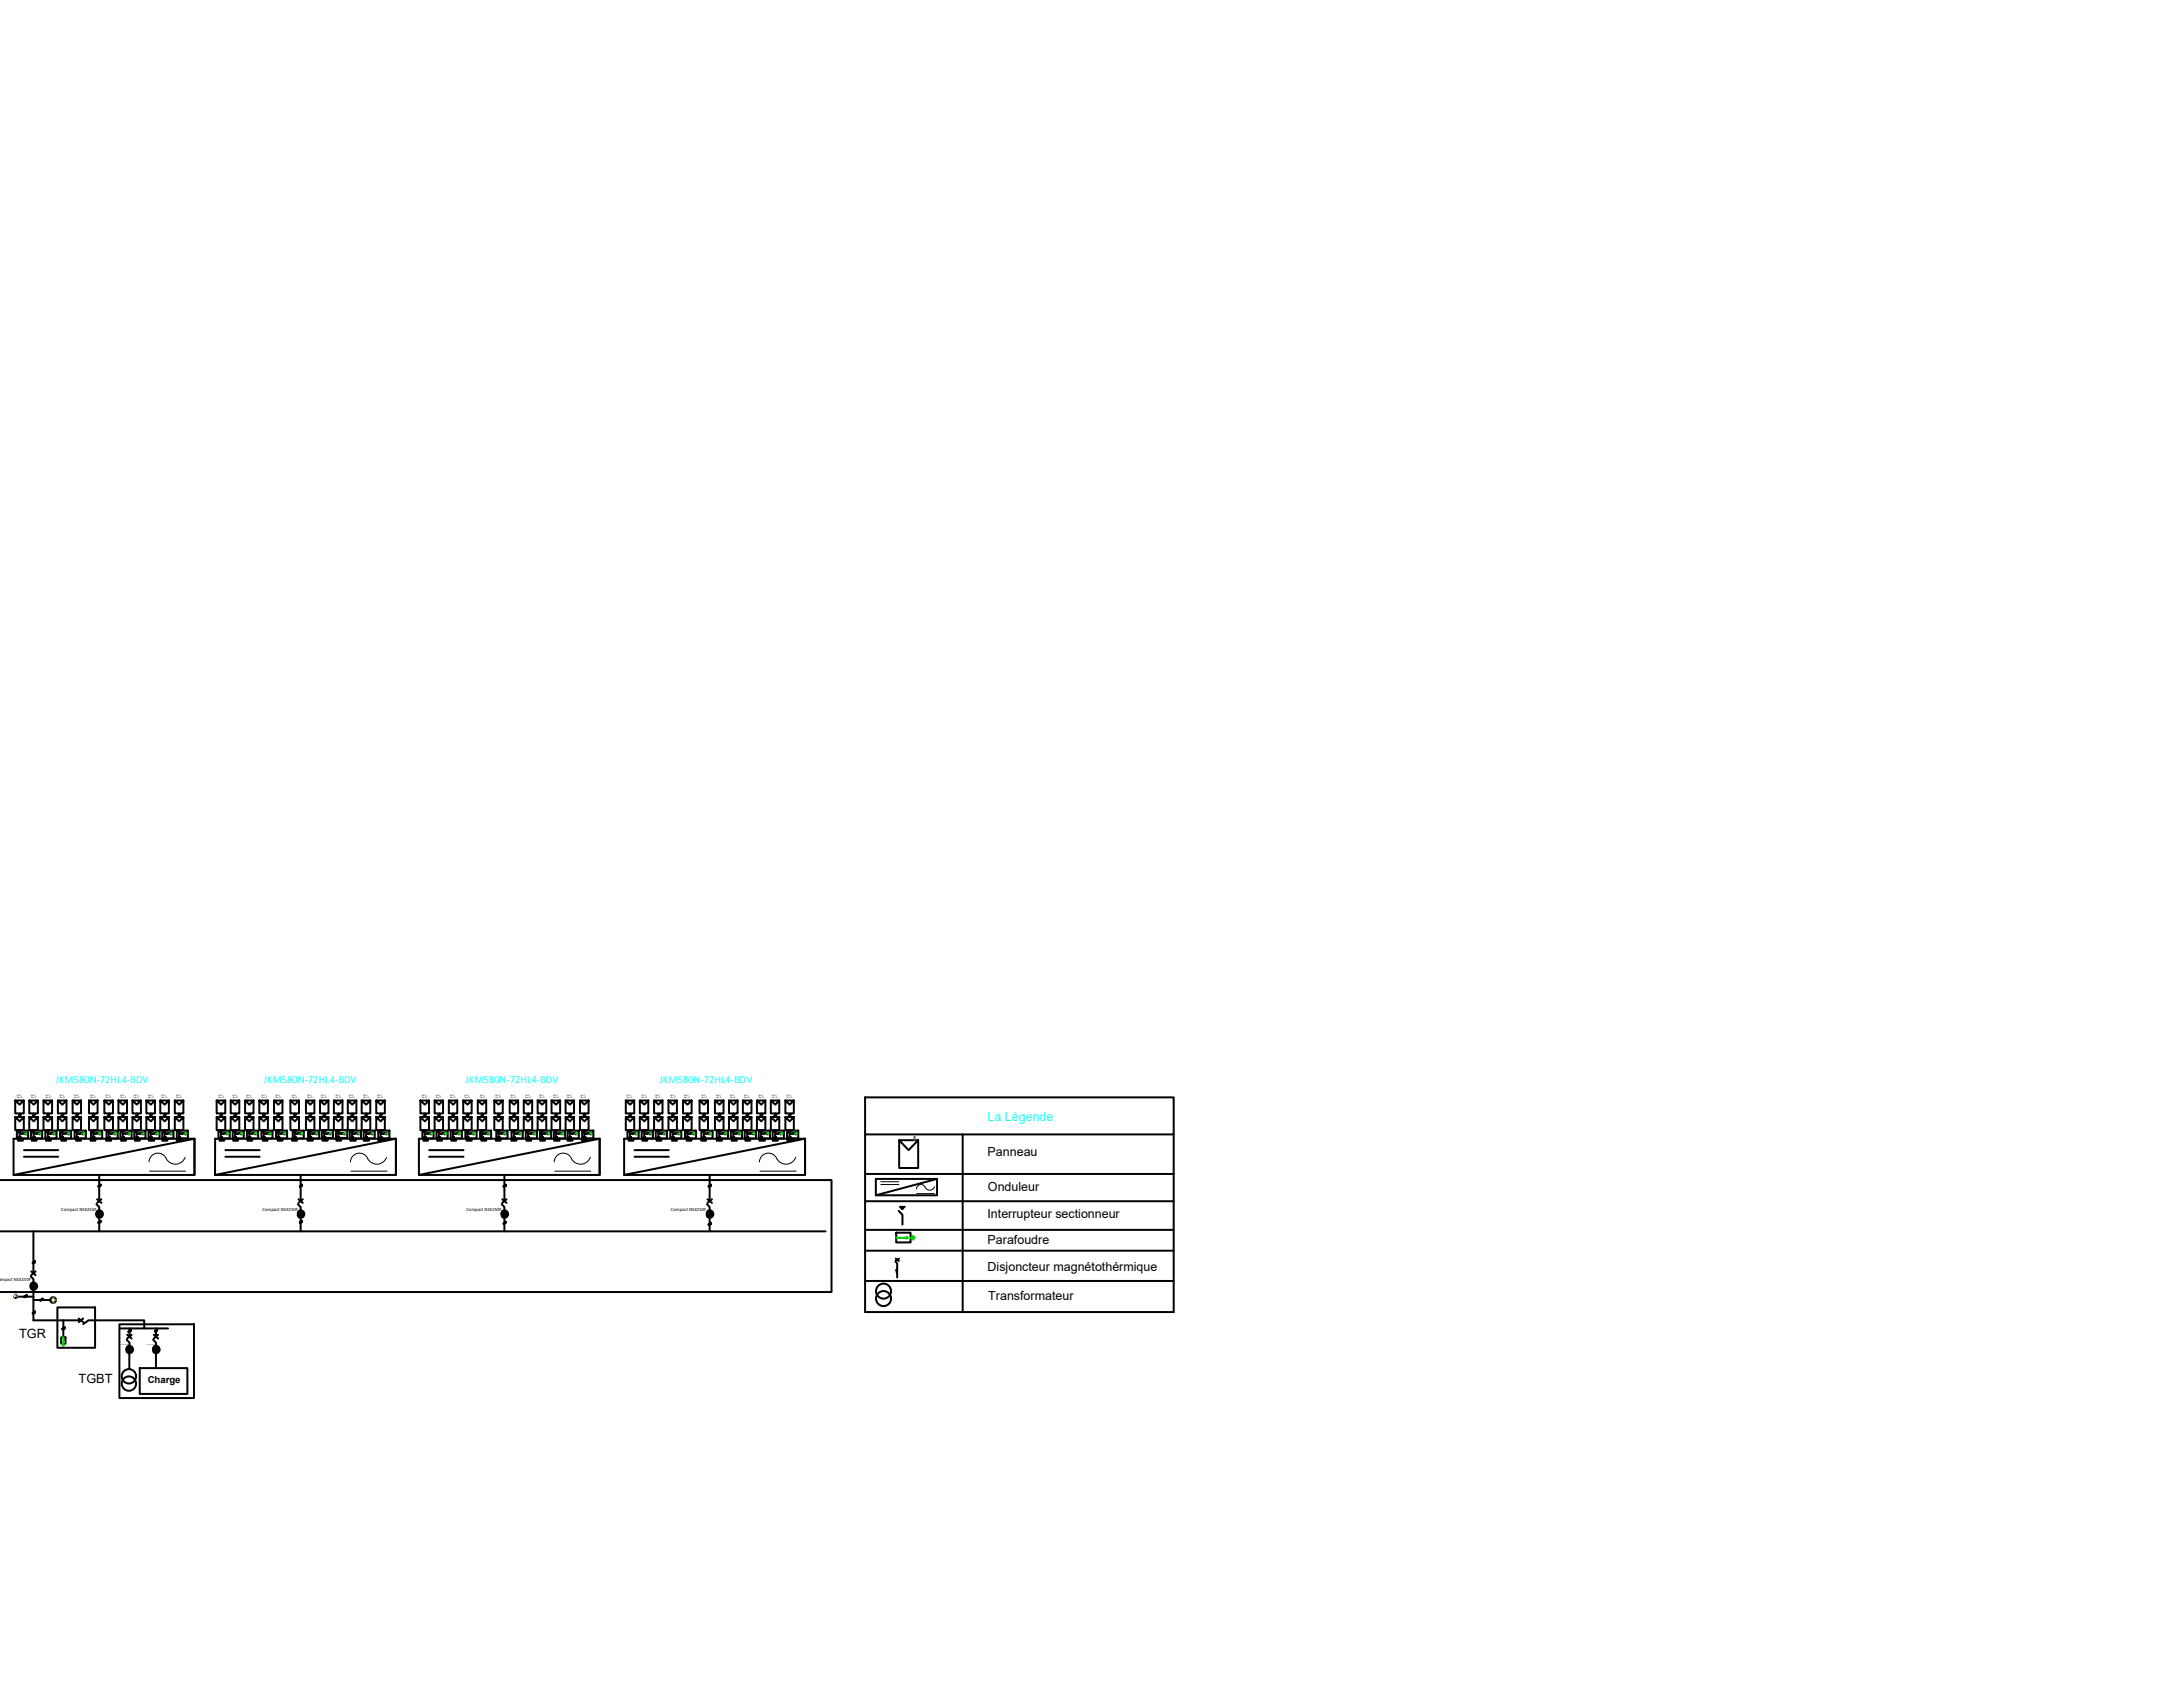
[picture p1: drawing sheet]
<svg xmlns="http://www.w3.org/2000/svg" width="279mm" height="216mm" viewBox="0 0 279 216" stroke-linecap="round" stroke-linejoin="round" font-family="sans-serif">
<defs><g id="words">
<text font-size="1.6" fill="#0ff" x="126.4" y="143.5">La Légende</text>
<g font-size="1.6">
<text x="126.4" y="147.9">Panneau</text>
<text x="126.4" y="155.9">Interrupteur sectionneur</text>
<text x="126.4" y="152.4">Onduleur</text>
<text x="126.4" y="159.2">Parafoudre</text>
<text x="126.4" y="162.6">Disjoncteur magnétothérmique</text>
<text x="126.5" y="166.3">Transformateur</text>
<text x="2.5" y="171.3">TGR</text>
<text x="10.1" y="177">TGBT</text>
</g>
<g font-size="1.4" fill="#0ff">
<text x="7.1" y="138.6">JKM580N-72HL4-BDV</text>
<text x="33.8" y="138.6">JKM580N-72HL4-BDV</text>
<text x="59.6" y="138.6">JKM580N-72HL4-BDV</text>
<text x="84.4" y="138.6">JKM580N-72HL4-BDV</text>
</g>
<text font-size="1.2" x="18.9" y="177" transform="rotate(1 18.9 177)">Charge</text>
<g font-size=".6">
<text x="7.8" y="155">Compact NSX250F</text>
<text x="33.6" y="155">Compact NSX250F</text>
<text x="59.7" y="155">Compact NSX250F</text>
<text x="85.9" y="155">Compact NSX250F</text>
<text x="-.6" y="164">Compact NSX250F</text>
</g>
<g font-size=".3">
<text x="2.2" y="140.3">Nc 2</text>
<text x="2.2" y="140.5">Ns 13</text>
<text x="4" y="140.3">Nc 2</text>
<text x="4" y="140.5">Ns 13</text>
<text x="5.9" y="140.3">Nc 2</text>
<text x="5.9" y="140.5">Ns 13</text>
<text x="7.6" y="140.3">Nc 2</text>
<text x="7.6" y="140.5">Ns 13</text>
<text x="9.5" y="140.3">Nc 2</text>
<text x="9.5" y="140.5">Ns 13</text>
<text x="11.6" y="140.3">Nc 2</text>
<text x="11.6" y="140.5">Ns 13</text>
<text x="13.5" y="140.3">Nc 2</text>
<text x="13.5" y="140.5">Ns 13</text>
<text x="15.4" y="140.3">Nc 2</text>
<text x="15.4" y="140.5">Ns 13</text>
<text x="17.2" y="140.3">Nc 2</text>
<text x="17.2" y="140.5">Ns 13</text>
<text x="19" y="140.3">Nc 2</text>
<text x="19" y="140.5">Ns 13</text>
<text x="20.7" y="140.3">Nc 2</text>
<text x="20.7" y="140.5">Ns 13</text>
<text x="22.6" y="140.3">Nc 2</text>
<text x="22.6" y="140.5">Ns 13</text>
<text x="28" y="140.3">Nc 2</text>
<text x="28" y="140.5">Ns 13</text>
<text x="29.8" y="140.3">Nc 2</text>
<text x="29.8" y="140.5">Ns 13</text>
<text x="31.6" y="140.3">Nc 2</text>
<text x="31.6" y="140.5">Ns 13</text>
<text x="33.5" y="140.3">Nc 2</text>
<text x="33.5" y="140.5">Ns 13</text>
<text x="35.3" y="140.3">Nc 2</text>
<text x="35.3" y="140.5">Ns 13</text>
<text x="37.4" y="140.3">Nc 2</text>
<text x="37.4" y="140.5">Ns 13</text>
<text x="39.3" y="140.3">Nc 2</text>
<text x="39.3" y="140.5">Ns 13</text>
<text x="41.1" y="140.3">Nc 2</text>
<text x="41.1" y="140.5">Ns 13</text>
<text x="43" y="140.3">Nc 2</text>
<text x="43" y="140.5">Ns 13</text>
<text x="44.7" y="140.3">Nc 2</text>
<text x="44.7" y="140.5">Ns 13</text>
<text x="46.5" y="140.3">Nc 2</text>
<text x="46.5" y="140.5">Ns 13</text>
<text x="48.3" y="140.3">Nc 2</text>
<text x="48.3" y="140.5">Ns 13</text>
<text x="54" y="140.3">Nc 2</text>
<text x="54" y="140.5">Ns 13</text>
<text x="55.8" y="140.3">Nc 2</text>
<text x="55.8" y="140.5">Ns 13</text>
<text x="57.6" y="140.3">Nc 2</text>
<text x="57.6" y="140.5">Ns 13</text>
<text x="59.5" y="140.3">Nc 2</text>
<text x="59.5" y="140.5">Ns 13</text>
<text x="61.4" y="140.3">Nc 2</text>
<text x="61.4" y="140.5">Ns 13</text>
<text x="63.4" y="140.3">Nc 2</text>
<text x="63.4" y="140.5">Ns 13</text>
<text x="65.4" y="140.3">Nc 2</text>
<text x="65.4" y="140.5">Ns 13</text>
<text x="67.3" y="140.3">Nc 2</text>
<text x="67.3" y="140.5">Ns 13</text>
<text x="69" y="140.3">Nc 2</text>
<text x="69" y="140.5">Ns 13</text>
<text x="70.8" y="140.3">Nc 2</text>
<text x="70.8" y="140.5">Ns 13</text>
<text x="72.6" y="140.3">Nc 2</text>
<text x="72.6" y="140.5">Ns 13</text>
<text x="74.3" y="140.3">Nc 2</text>
<text x="74.3" y="140.5">Ns 13</text>
<text x="80.2" y="140.3">Nc 2</text>
<text x="80.2" y="140.5">Ns 13</text>
<text x="82.1" y="140.3">Nc 2</text>
<text x="82.1" y="140.5">Ns 13</text>
<text x="83.9" y="140.3">Nc 2</text>
<text x="83.9" y="140.5">Ns 13</text>
<text x="85.8" y="140.3">Nc 2</text>
<text x="85.8" y="140.5">Ns 13</text>
<text x="87.6" y="140.3">Nc 2</text>
<text x="87.6" y="140.5">Ns 13</text>
<text x="89.8" y="140.3">Nc 2</text>
<text x="89.8" y="140.5">Ns 13</text>
<text x="91.7" y="140.3">Nc 2</text>
<text x="91.7" y="140.5">Ns 13</text>
<text x="93.5" y="140.3">Nc 2</text>
<text x="93.5" y="140.5">Ns 13</text>
<text x="95.2" y="140.3">Nc 2</text>
<text x="95.2" y="140.5">Ns 13</text>
<text x="97.1" y="140.3">Nc 2</text>
<text x="97.1" y="140.5">Ns 13</text>
<text x="98.8" y="140.3">Nc 2</text>
<text x="98.8" y="140.5">Ns 13</text>
<text x="100.7" y="140.3">Nc 2</text>
<text x="100.7" y="140.5">Ns 13</text>
</g>
</g></defs>
<!-- layer: 0 -->
<g fill="none" stroke="#000" stroke-width=".25">
<path d="M0 151h106.4v14.4h-106.4M0 157.6h105.7M1.7 145.7h23.2v4.7h-23.2zM1.7 150.4l23.2-4.7v4.7M1.9 140.8v1.7h1.1v-1.7h-1.1l.6 .6 .5-.6M1.9 143v1.6h1.1v-1.6h-1.1l.6 .5 .5-.5M2.2 144.7h1.4v1h-1.4zM2.3 145.7h.6v.3h-.6zM2.4 145.6l.2-.1-.2 .1M2.5 144.6v1.1M2.5 145.1h.7M2.5 142.5v.5"/>
<path d="M2.7 142.6l-.3 .1M2.7 142.7l-.3 .1M2.7 144.7l-.3 .2M2.7 144.8l-.3 .1M3 145l-.2 .1M3.1 147.2h4.4M3.1 148h4.4M3.2 145h.3v.2h-.3zM3.7 140.8v1.7h1.1v-1.7h-1.1l.6 .6 .5-.6M3.7 143v1.6h1.1v-1.6h-1.1l.6 .5 .5-.5M4 144.7h1.4v1h-1.4zM4.1 145.7h.6v.3h-.6z"/>
<path d="M4.2 145.6l.2-.1-.2 .1M4.3 157.6v5.3M4.3 145.5h.1M4.3 145.5v.2M4.3 145.1h.7M4.3 144.6v.9M4.3 142.5v.5M4.5 142.6l-.3 .1M4.5 142.7l-.3 .1M4.5 144.7l-.3 .2M4.5 144.8l-.3 .1M4.8 145l-.2 .1"/>
<path d="M5 145h.3v.2h-.3zM5.6 140.8v1.7h1.1v-1.7h-1.1l.5 .6 .6-.6M5.6 143v1.6h1.1v-1.6h-1.1l.5 .5 .6-.5M5.8 144.7h1.4v1h-1.4zM5.9 145.7h.6v.3h-.6zM6 145.6l.3-.1-.3 .1M6.1 145.5h.1M6.1 145.5v.2M6.1 145.1h.7M6.1 144.6v.9M6.2 142.5v.5M6.3 142.6l-.3 .1"/>
<path d="M6.3 142.7l-.3 .1M6.3 144.7l-.3 .2M6.3 144.8l-.3 .1M6.6 145l-.2 .1M6.8 145h.3v.2h-.3zM7.4 140.8v1.7h1.1v-1.7h-1.1l.6 .6 .5-.6M7.4 143v1.6h1.1v-1.6h-1.1l.6 .5 .5-.5M7.7 144.7h1.4v1h-1.4zM7.8 145.6l.3-.1-.3 .1M7.9 145.7h.6v.3h-.6zM8 144.6v1.1M8 145.1h.7"/>
<path d="M8 142.5v.5M8.1 142.6l-.2 .1M8.1 142.7l-.2 .1M8.1 144.7l-.2 .2M8.1 144.8l-.2 .1M8.5 145l-.3 .1M8.7 145h.2v.2h-.2zM9.3 140.8v1.7h1.1v-1.7h-1.1l.5 .6 .6-.6M9.3 143v1.6h1.1v-1.6h-1.1l.5 .5 .6-.5M9.5 144.7h1.5v1h-1.5zM9.7 145.6l.3-.1-.3 .1M9.7 145.7h.7v.3h-.7z"/>
<path d="M9.8 145.5h.1M9.8 145.5v.2M9.8 144.6v.9M9.8 145.1h.7M9.9 142.5v.5M10 142.6l-.3 .1M10 142.7l-.3 .1M10 144.7l-.3 .2M10 144.8l-.3 .1M10.4 145l-.3 .1M10.5 145h.3v.2h-.3zM11.4 140.8v1.7h1.1v-1.7h-1.1l.6 .6 .5-.6"/>
<path d="M11.4 143v1.6h1.1v-1.6h-1.1l.6 .5 .5-.5M11.6 145.7h.6v.3h-.6zM11.6 144.7h1.5v1h-1.5zM11.8 145.6l.3-.1-.3 .1M11.9 144.6v1.1M11.9 145.1h.8M12 142.5v.5M12.1 142.6l-.2 .1M12.1 142.7l-.2 .1M12.1 144.7l-.2 .2M12.1 144.8l-.2 .1M12.3 154.1l.4 .4v.5h.1l-.1 .3"/>
<path d="M12.4 153.5l.6 .4M12.4 145l-.2 .1M12.7 145h.2v.2h-.2zM12.7 150.4v3.3M12.7 155.5v2.1M12.8 151.8h.1M12.8 156.4h.1M12.8 151.8l-.2 .1M12.8 151.7l-.2 .1M12.8 156.3l-.2 .1M12.8 156.4l-.2 .1M13 153.5l-.6 .4"/>
<path d="M13.4 140.8v1.7h1.1v-1.7h-1.1l.5 .6 .6-.6M13.4 143v1.6h1.1v-1.6h-1.1l.5 .5 .6-.5M13.6 145.7h.6v.3h-.6zM13.6 144.7h1.5v1h-1.5zM13.8 145.6l.3-.1-.3 .1M13.9 145.5h.1M13.9 145.5v.2M13.9 145.1h.7M13.9 144.6v.9M13.9 142.5v.5M14.1 142.6l-.3 .1M14.1 142.7l-.3 .1"/>
<path d="M14.1 144.7l-.3 .2M14.1 144.8l-.3 .1M14.4 145l-.2 .1M14.6 145h.3v.2h-.3zM15.2 140.8v1.7h1.1v-1.7h-1.1l.5 .6 .6-.6M15.2 143v1.6h1.1v-1.6h-1.1l.5 .5 .6-.5M15.4 144.7h1.4v1h-1.4zM15.5 145.7h.6v.3h-.6zM15.6 145.6l.3-.1-.3 .1M15.7 145.5h.1M15.7 145.5v.2M15.7 145.1h.7"/>
<path d="M15.7 144.6v.9M15.7 142.5v.5M15.9 142.6l-.3 .1M15.9 142.7l-.3 .1M15.9 144.7l-.3 .2M15.9 144.8l-.3 .1M16.2 145l-.2 .1M16.4 145h.3v.2h-.3zM17 140.8v1.7h1v-1.7h-1l.5 .6 .5-.6M17 143v1.6h1v-1.6h-1l.5 .5 .5-.5M17.2 144.7h1.4v1h-1.4zM17.3 145.7h.6v.3h-.6z"/>
<path d="M17.4 145.6l.2-.1-.2 .1M17.5 145.5h.1M17.5 145.5v.2M17.5 145.1h.7M17.5 144.6v.9M17.5 142.5v.5M17.7 142.6l-.3 .1M17.7 142.7l-.3 .1M17.7 144.7l-.3 .2M17.7 144.8l-.3 .1M18 145l-.2 .1M18.2 145h.3v.2h-.3z"/>
<path d="M18.7 140.8v1.7h1.1v-1.7h-1.1l.6 .6 .5-.6M18.7 143v1.6h1.1v-1.6h-1.1l.6 .5 .5-.5M19 144.7h1.4v1h-1.4zM19.1 145.7h.6v.3h-.6zM19.2 145.6l.2-.1-.2 .1M19.3 144.6v1.1M19.3 145.1h.7M19.3 142.5v.5M19.5 142.6l-.3 .1M19.5 142.7l-.3 .1M19.5 144.7l-.3 .2M19.5 144.8l-.3 .1"/>
<path d="M19.8 145l-.3 .1M20 145h.3v.2h-.3zM20.5 140.8v1.7h1.1v-1.7h-1.1l.6 .6 .5-.6M20.5 143v1.6h1.1v-1.6h-1.1l.6 .5 .5-.5M20.8 145.7h.6v.3h-.6zM20.8 144.7h1.4v1h-1.4zM21 145.6l.2-.1-.2 .1M21.1 145.5h.1M21.1 145.5v.2M21.1 145.1h.7M21.1 144.6v.9M21.1 142.5v.5"/>
<path d="M21.2 142.6l-.2 .1M21.2 142.7l-.2 .1M21.2 144.7l-.2 .2M21.2 144.8l-.2 .1M21.6 145l-.3 .1M21.8 145h.2v.2h-.2zM22.4 140.8v1.7h1.1v-1.7h-1.1l.5 .6 .6-.6M22.4 143v1.6h1.1v-1.6h-1.1l.5 .5 .6-.5M22.6 145.7h.7v.3h-.7zM22.6 144.7h1.4v1h-1.4zM22.8 145.6l.3-.1-.3 .1M22.9 145.5h.1"/>
<path d="M22.9 145.5v.2M22.9 145.1h.7M22.9 144.6v.9M23 142.5v.5M23.1 142.6l-.3 .1M23.1 142.7l-.3 .1M23.1 144.7l-.3 .2M23.1 144.8l-.3 .1M23.4 145l-.2 .1M23.6 145h.3v.2h-.3zM27.5 150.4l23.2-4.7v4.7M27.5 145.7h23.2v4.7h-23.2z"/>
<path d="M27.7 140.8v1.7h1.1v-1.7h-1.1l.6 .6 .5-.6M27.7 143v1.6h1.1v-1.6h-1.1l.6 .5 .5-.5M28 144.7h1.4v1h-1.4zM28.1 145.7h.6v.3h-.6zM28.2 145.6l.2-.1-.2 .1M28.3 145.5h.1M28.3 145.5v.2M28.3 145.1h.7M28.3 144.6v.9M28.3 142.5v.5M28.4 142.6l-.2 .1M28.4 142.7l-.2 .1"/>
<path d="M28.4 144.7l-.2 .2M28.4 144.8l-.2 .1M28.8 145l-.3 .1M28.9 147.2h4.3M28.9 148h4.3M29 145h.3v.2h-.3zM29.5 140.8v1.7h1.1v-1.7h-1.1l.6 .6 .5-.6M29.5 143v1.6h1.1v-1.6h-1.1l.6 .5 .5-.5M29.8 144.7h1.4v1h-1.4zM29.8 145.7h.7v.3h-.7zM30 145.6l.2-.1-.2 .1M30.1 145.5h.1"/>
<path d="M30.1 145.5v.2M30.1 145.1h.7M30.1 144.6v.9M30.1 142.5v.5M30.2 142.6l-.2 .1M30.2 142.7l-.2 .1M30.2 144.7l-.2 .2M30.2 144.8l-.2 .1M30.6 145l-.3 .1M30.8 145h.3v.2h-.3zM31.4 140.8v1.7h1v-1.7h-1l.5 .6 .5-.6M31.4 143v1.6h1v-1.6h-1l.5 .5 .5-.5"/>
<path d="M31.6 144.7h1.4v1h-1.4zM31.7 145.7h.6v.3h-.6zM31.8 145.6l.2-.1-.2 .1M31.9 145.5h.1M31.9 145.5v.2M31.9 145.1h.7M31.9 144.6v.9M31.9 142.5v.5M32.1 142.6l-.3 .1M32.1 142.7l-.3 .1M32.1 144.7l-.3 .2M32.1 144.8l-.3 .1"/>
<path d="M32.4 145l-.2 .1M32.6 145h.3v.2h-.3zM33.2 140.8v1.7h1.1v-1.7h-1.1l.6 .6 .5-.6M33.2 143v1.6h1.1v-1.6h-1.1l.6 .5 .5-.5M33.5 144.7h1.4v1h-1.4zM33.6 145.7h.6v.3h-.6zM33.6 145.6l.3-.1-.3 .1M33.7 145.5h.1M33.7 145.5v.2M33.7 145.1h.8M33.7 144.6v.9M33.8 142.5v.5"/>
<path d="M33.9 142.6l-.2 .1M33.9 142.7l-.2 .1M33.9 144.7l-.2 .2M33.9 144.8l-.2 .1M34.2 145l-.2 .1M34.5 145h.2v.2h-.2zM35.1 140.8v1.7h1.1v-1.7h-1.1l.5 .6 .6-.6M35.1 143v1.6h1.1v-1.6h-1.1l.5 .5 .6-.5M35.3 144.7h1.4v1h-1.4zM35.5 145.6l.3-.1-.3 .1M35.5 145.7h.7v.3h-.7zM35.6 145.5h.1"/>
<path d="M35.6 145.5v.2M35.6 145.1h.7M35.6 144.6v.9M35.7 142.5v.5M35.8 142.6l-.3 .1M35.8 142.7l-.3 .1M35.8 144.7l-.3 .2M35.8 144.8l-.3 .1M36.1 145l-.2 .1M36.3 145h.3v.2h-.3zM37.2 140.8v1.7h1.1v-1.7h-1.1l.5 .6 .6-.6M37.2 143v1.6h1.1v-1.6h-1.1l.5 .5 .6-.5"/>
<path d="M37.4 145.7h.6v.3h-.6zM37.5 144.7h1.4v1h-1.4zM37.6 145.6l.3-.1-.3 .1M37.7 145.5h.1M37.7 145.5v.2M37.7 145.1h.7M37.7 144.6v.9M37.8 142.5v.5M37.9 142.6l-.3 .1M37.9 142.7l-.3 .1M37.9 144.7l-.3 .2M37.9 144.8l-.3 .1"/>
<path d="M38.1 154.1l.4 .4v.5h.1l-.1 .3M38.2 153.5l.6 .4M38.2 145l-.2 .1M38.4 145h.3v.2h-.3zM38.5 150.4v3.3M38.5 155.5v2.1M38.6 151.8h.1M38.6 151.8l-.2 .1M38.6 156.4l-.2 .1M38.6 151.7l-.2 .1M38.6 156.3l-.2 .1M38.8 153.5l-.6 .4"/>
<path d="M39.2 140.8v1.7h1v-1.7h-1l.5 .6 .5-.6M39.2 143v1.6h1v-1.6h-1l.5 .5 .5-.5M39.4 145.7h.6v.3h-.6zM39.4 144.7h1.5v1h-1.5zM39.6 145.6l.2-.1-.2 .1M39.7 145.5h.1M39.7 145.5v.2M39.7 145.1h.7M39.7 144.6v.9M39.8 142.5v.5M39.9 142.6l-.3 .1M39.9 142.7l-.3 .1"/>
<path d="M39.9 144.7l-.3 .2M39.9 144.8l-.3 .1M40.2 145l-.2 .1M40.4 145h.3v.2h-.3zM41 140.8v1.7h1v-1.7h-1l.5 .6 .5-.6M41 143v1.6h1v-1.6h-1l.5 .5 .5-.5M41.2 144.6h1.4v1h-1.4zM41.3 145.7h.6v.3h-.6zM41.4 145.6l.2-.1-.2 .1M41.5 145.5h.1M41.5 145.5v.2M41.5 145.1h.7"/>
<path d="M41.5 144.6v.9M41.6 142.5v.5M41.7 142.6l-.3 .1M41.7 142.7l-.3 .1M41.7 144.7l-.3 .2M41.7 144.8l-.3 .1M42 145l-.2 .1M42.2 145h.3v.2h-.3zM42.7 140.8v1.7h1.1v-1.7h-1.1l.6 .6 .5-.6M42.7 143v1.6h1.1v-1.6h-1.1l.6 .5 .5-.5M43 144.6h1.5v1h-1.5zM43.1 145.7h.6v.3h-.6z"/>
<path d="M43.2 145.6l.2-.1-.2 .1M43.3 144.6v1.1M43.3 145.1h.7M43.3 142.5v.5M43.5 142.6l-.3 .1M43.5 142.7l-.3 .1M43.5 144.7l-.3 .2M43.5 144.8l-.3 .1M43.8 145l-.3 .1M44 145h.3v.2h-.3zM44.5 140.8v1.7h1.1v-1.7h-1.1l.6 .6 .5-.6M44.5 143v1.6h1.1v-1.6h-1.1l.6 .5 .5-.5"/>
<path d="M44.8 144.7h1.4v1h-1.4zM44.8 145.7h.7v.3h-.7zM45 145.6l.2-.1-.2 .1M45 145.5h.1M45 145.5l.1 .2M45.1 145.1h.7M45.1 144.6v.9M45.1 142.5v.5M45.2 142.6l-.2 .1M45.2 142.7l-.2 .1M45.2 144.7l-.2 .2M45.2 144.8l-.2 .1"/>
<path d="M45.6 145l-.3 .1M45.8 145h.2v.2h-.2zM46.3 140.8v1.7h1.1v-1.7h-1.1l.6 .6 .5-.6M46.3 143v1.6h1.1v-1.6h-1.1l.6 .5 .5-.5M46.5 145.7h.7v.3h-.7zM46.5 144.7h1.5v1h-1.5zM46.7 145.6l.3-.1-.3 .1M46.8 145.5h.1M46.8 145.5v.2M46.8 145.1h.8M46.8 144.6v.9M46.9 142.5v.5"/>
<path d="M47 142.6l-.2 .1M47 142.7l-.2 .1M47 144.7l-.2 .2M47 144.8l-.2 .1M47.3 145l-.2 .1M47.6 145h.2v.2h-.2zM48.2 140.8v1.7h1.1v-1.7h-1.1l.5 .6 .6-.6M48.2 143v1.6h1.1v-1.6h-1.1l.5 .5 .6-.5M48.4 145.7h.7v.3h-.7zM48.4 144.7h1.4v1h-1.4zM48.6 145.6l.3-.1-.3 .1M48.7 145.5h.1"/>
<path d="M48.7 145.5v.2M48.7 145.1h.7M48.7 144.6v.9M48.7 142.5v.5M48.9 142.6l-.3 .1M48.9 142.7l-.3 .1M48.9 144.7l-.3 .2M48.9 144.8l-.3 .1M49.2 145l-.2 .1M49.4 145h.3v.2h-.3zM53.6 145.7h23.2v4.7h-23.2zM53.6 150.4l23.2-4.7v4.7"/>
<path d="M53.8 140.8v1.7h1.1v-1.7h-1.1l.6 .6 .5-.6M53.8 143v1.6h1.1v-1.6h-1.1l.6 .5 .5-.5M54.1 144.7h1.4v1h-1.4zM54.2 145.7h.6v.3h-.6zM54.3 145.6l.2-.1-.2 .1M54.4 145.5h.1M54.4 145.5v.2M54.4 145.1h.7M54.4 144.6v.9M54.4 142.5v.5M54.5 142.6l-.2 .1M54.5 142.7l-.2 .1"/>
<path d="M54.5 144.7l-.2 .2M54.5 144.8l-.2 .1M54.9 145l-.3 .1M54.9 147.2h4.4M54.9 148h4.4M55.1 145h.2v.2h-.2zM55.6 140.8v1.7h1.1v-1.7h-1.1l.6 .6 .5-.6M55.6 143v1.6h1.1v-1.6h-1.1l.6 .5 .5-.5M55.9 144.7h1.4v1h-1.4zM55.9 145.7h.7v.3h-.7zM56 145.6l.3-.1-.3 .1M56.2 145.5h.1"/>
<path d="M56.2 145.5v.2M56.2 145.1h.7M56.2 144.6v.9M56.2 142.5v.5M56.3 142.6l-.2 .1M56.3 142.7l-.2 .1M56.3 144.7l-.2 .2M56.3 144.8l-.2 .1M56.7 145l-.3 .1M56.9 145h.3v.2h-.3zM57.4 140.8v1.7h1.1v-1.7h-1.1l.6 .6 .5-.6M57.4 143v1.6h1.1v-1.6h-1.1l.6 .5 .5-.5"/>
<path d="M57.7 144.7h1.4v1h-1.4zM57.8 145.7h.6v.3h-.6zM57.9 145.6l.2-.1-.2 .1M58 145.5h.1M58 145.5v.2M58 145.1h.7M58 144.6v.9M58 142.5v.5M58.1 142.6l-.2 .1M58.1 142.7l-.2 .1M58.1 144.7l-.2 .2M58.1 144.8l-.2 .1"/>
<path d="M58.5 145l-.2 .1M58.7 145h.3v.2h-.3zM59.3 140.8v1.7h1.1v-1.7h-1.1l.5 .6 .6-.6M59.3 143v1.6h1.1v-1.6h-1.1l.5 .5 .6-.5M59.6 144.7h1.4v1h-1.4zM59.7 145.7h.7v.3h-.7zM59.7 145.6l.3-.1-.3 .1M59.8 145.5h.1M59.8 145.5v.2M59.8 145.1h.7M59.8 144.6v.9M59.9 142.5v.5"/>
<path d="M60 142.6l-.3 .1M60 142.7l-.3 .1M60 144.7l-.3 .2M60 144.8l-.3 .1M60.3 145l-.2 .1M60.5 145h.3v.2h-.3zM61.2 140.8v1.7h1v-1.7h-1l.5 .6 .5-.6M61.2 143v1.6h1v-1.6h-1l.5 .5 .5-.5M61.4 144.7h1.5v1h-1.5zM61.6 145.6l.2-.1-.2 .1M61.6 145.7h.6v.3h-.6zM61.7 145.5h.1"/>
<path d="M61.7 145.5v.2M61.7 145.1h.7M61.7 144.6v.9M61.7 142.5v.5M61.9 142.6l-.3 .1M61.9 142.7l-.3 .1M61.9 144.7l-.3 .2M61.9 144.8l-.3 .1M62.2 145l-.2 .1M62.4 145h.3v.2h-.3zM63.3 140.8v1.7h1v-1.7h-1l.5 .6 .5-.6M63.3 143v1.6h1v-1.6h-1l.5 .5 .5-.5"/>
<path d="M63.5 145.7h.6v.3h-.6zM63.5 144.7h1.5v1h-1.5zM63.7 145.6l.2-.1-.2 .1M63.8 145.5h.1M63.8 145.5v.2M63.8 145.1h.7M63.8 144.6v.9M63.8 142.5v.5M64 142.6l-.3 .1M64 142.7l-.3 .1M64 144.7l-.3 .2M64 144.8l-.3 .1"/>
<path d="M64.2 154.1l.4 .4v.5h.1l-.1 .3M64.3 153.5l.5 .4M64.3 145l-.2 .1M64.5 145h.3v.2h-.3zM64.6 150.4v3.3M64.6 155.5v2.1M64.7 151.8h.1M64.7 151.8l-.2 .1M64.7 156.5h.1M64.7 156.5l-.2 .2M64.7 151.7l-.2 .1M64.7 156.4l-.2 .2"/>
<path d="M64.7 156.5l-.2 .1M64.7 156.4l-.2 .1M64.8 153.5l-.5 .4M65.2 140.8v1.7h1.1v-1.7h-1.1l.6 .6 .5-.6M65.2 143v1.6h1.1v-1.6h-1.1l.6 .5 .5-.5M65.4 145.7h.7v.3h-.7zM65.5 144.7h1.4v1h-1.4zM65.7 145.6l.2-.1-.2 .1M65.8 145.5h.1M65.8 145.5v.2M65.8 145.1h.7M65.8 144.6v.9"/>
<path d="M65.8 142.5v.5M65.9 142.6l-.2 .1M65.9 142.7l-.2 .1M65.9 144.7l-.2 .2M65.9 144.8l-.2 .1M66.3 145l-.3 .1M66.5 145h.3v.2h-.3zM67 140.8v1.7h1.1v-1.7h-1.1l.6 .6 .5-.6M67 143v1.6h1.1v-1.6h-1.1l.6 .5 .5-.5M67.3 144.7h1.4v1h-1.4zM67.4 145.7h.6v.3h-.6zM67.5 145.6l.2-.1-.2 .1"/>
<path d="M67.6 145.5h.1M67.6 145.5v.2M67.6 145.1h.7M67.6 144.6v.9M67.6 142.5v.5M67.7 142.6l-.2 .1M67.7 142.7l-.2 .1M67.7 144.7l-.2 .2M67.7 144.8l-.2 .1M68.1 145l-.3 .1M68.3 145h.3v.2h-.3zM68.8 140.8v1.7h1.1v-1.7h-1.1l.6 .6 .5-.6"/>
<path d="M68.8 143v1.6h1.1v-1.6h-1.1l.6 .5 .5-.5M69.1 144.7h1.4v1h-1.4zM69.1 145.7h.6v.3h-.6zM69.2 145.6l.3-.1-.3 .1M69.4 144.6v1.1M69.4 145.1h.7M69.4 142.5v.5M69.5 142.6l-.2 .1M69.5 142.7l-.2 .1M69.5 144.7l-.2 .2M69.5 144.8l-.2 .1M69.9 145l-.3 .1"/>
<path d="M70.1 145h.2v.2h-.2zM70.6 140.8v1.7h1.1v-1.7h-1.1l.6 .6 .5-.6M70.6 143v1.6h1.1v-1.6h-1.1l.6 .5 .5-.5M70.9 144.7h1.4v1h-1.4zM70.9 145.7h.7v.3h-.7zM71 145.6l.3-.1-.3 .1M71.1 145.5h.1M71.1 145.5v.2M71.1 145.1h.8M71.1 144.6v.9M71.2 142.5v.5M71.3 142.6l-.2 .1"/>
<path d="M71.3 142.7l-.2 .1M71.3 144.7l-.2 .2M71.3 144.8l-.2 .1M71.6 145l-.2 .1M71.9 145h.2v.2h-.2zM72.4 140.8v1.7h1.1v-1.7h-1.1l.5 .6 .6-.6M72.4 143v1.6h1.1v-1.6h-1.1l.5 .5 .6-.5M72.6 145.7h.7v.3h-.7zM72.6 144.7h1.5v1h-1.5zM72.8 145.6l.3-.1-.3 .1M72.9 145.5h.1M72.9 145.5v.2"/>
<path d="M72.9 145.1h.7M72.9 144.6v.9M73 142.5v.5M73.1 142.6l-.3 .1M73.1 142.7l-.3 .1M73.1 144.7l-.3 .2M73.1 144.8l-.3 .1M73.4 145l-.2 .1M73.6 145h.3v.2h-.3zM74.2 140.8v1.7h1.1v-1.7h-1.1l.6 .6 .5-.6M74.2 143v1.6h1.1v-1.6h-1.1l.6 .5 .5-.5M74.5 145.7h.7v.3h-.7z"/>
<path d="M74.5 144.7h1.4v1h-1.4zM74.7 145.6l.2-.1-.2 .1M74.8 145.5h.1M74.8 145.5v.2M74.8 145.1h.7M74.8 144.6v.9M74.8 142.5v.5M75 142.6l-.3 .1M75 142.7l-.3 .1M75 144.7l-.3 .2M75 144.8l-.3 .1M75.3 145l-.3 .1"/>
<path d="M75.5 145h.3v.2h-.3zM79.9 145.7h23.1v4.7h-23.1zM79.9 150.4l23.1-4.7v4.7M80.1 140.8v1.7h1.1v-1.7h-1.1l.5 .6 .6-.6M80.1 143v1.6h1.1v-1.6h-1.1l.5 .5 .6-.5M80.3 144.7h1.4v1h-1.4zM80.5 145.7h.6v.3h-.6zM80.5 145.6l.3-.1-.3 .1M80.6 145.5h.1M80.6 145.5v.2M80.6 145.1h.7M80.6 144.6v.9"/>
<path d="M80.7 142.5v.5M80.8 142.6l-.3 .1M80.8 142.7l-.3 .1M80.8 144.7l-.3 .2M80.8 144.8l-.3 .1M81.2 145l-.3 .1M81.2 147.2h4.4M81.2 148h4.4M81.3 145h.3v.2h-.3zM81.9 140.8v1.7h1.1v-1.7h-1.1l.6 .6 .5-.6M81.9 143v1.6h1.1v-1.6h-1.1l.6 .5 .5-.5M82.1 144.7h1.5v1h-1.5z"/>
<path d="M82.2 145.7h.6v.3h-.6zM82.3 145.6l.3-.1-.3 .1M82.4 144.6v1.1M82.4 145.1h.7M82.5 142.5v.5M82.6 142.6l-.2 .1M82.6 142.7l-.2 .1M82.6 144.7l-.2 .2M82.6 144.8l-.2 .1M83 145l-.3 .1M83.1 145h.3v.2h-.3zM83.7 140.8v1.7h1.1v-1.7h-1.1l.6 .6 .5-.6"/>
<path d="M83.7 143v1.6h1.1v-1.6h-1.1l.6 .5 .5-.5M83.9 144.7h1.5v1h-1.5zM84 145.7h.6v.3h-.6zM84.1 145.6l.3-.1-.3 .1M84.2 145.5h.1M84.2 145.5l.1 .2M84.3 145.1h.7M84.3 144.6v.9M84.3 142.5v.5M84.4 142.6l-.2 .1M84.4 142.7l-.2 .1M84.4 144.7l-.2 .2"/>
<path d="M84.4 144.8l-.2 .1M84.8 145l-.3 .1M85 145h.2v.2h-.2zM85.6 140.8v1.7h1v-1.7h-1l.5 .6 .5-.6M85.6 143v1.6h1v-1.6h-1l.5 .5 .5-.5M85.8 144.7h1.4v1h-1.4zM86 145.6l.2-.1-.2 .1M86 145.7h.6v.3h-.6zM86.1 144.6v1.1M86.1 145.1h.7M86.1 142.5v.5M86.3 142.6l-.3 .1"/>
<path d="M86.3 142.7l-.3 .1M86.3 144.7l-.3 .2M86.3 144.8l-.3 .1M86.6 145l-.2 .1M86.8 145h.3v.2h-.3zM87.4 140.8v1.7h1.1v-1.7h-1.1l.6 .6 .5-.6M87.4 143v1.6h1.1v-1.6h-1.1l.6 .5 .5-.5M87.7 144.7h1.4v1h-1.4zM87.9 145.6l.2-.1-.2 .1M87.9 145.7h.6v.3h-.6zM88 145.5h.1M88 145.5v.2"/>
<path d="M88 145.1h.7M88 144.6v.9M88 142.5v.5M88.1 142.6l-.2 .1M88.1 142.7l-.2 .1M88.1 144.7l-.2 .2M88.1 144.8l-.2 .1M88.5 145l-.3 .1M88.7 145h.2v.2h-.2zM89.5 140.8v1.7h1.1v-1.7h-1.1l.6 .6 .5-.6M89.5 143v1.6h1.1v-1.6h-1.1l.6 .5 .5-.5M89.7 145.7h.7v.3h-.7z"/>
<path d="M89.8 144.7h1.4v1h-1.4zM90 145.6l.2-.1-.2 .1M90.1 145.5h.1M90.1 145.5v.2M90.1 145.1h.7M90.1 144.6v.9M90.1 142.5v.5M90.2 142.6l-.2 .1M90.2 142.7l-.2 .1M90.2 144.7l-.2 .2M90.2 144.8l-.2 .1M90.5 154.1l.3 .4v.5h.2l-.2 .3"/>
<path d="M90.6 153.5l.5 .4M90.6 145l-.3 .1M90.8 145h.3v.2h-.3zM90.8 150.4v3.3M90.8 155.5v2.1M91 151.8l-.3 .1M91 156.7h.1M91 151.7l-.3 .1M91 156.6l-.3 .1M91 156.5l-.3 .2M91 156.7l-.3 .1M91.1 153.5l-.5 .4"/>
<path d="M91.5 140.8v1.7h1.1v-1.7h-1.1l.6 .6 .5-.6M91.5 143v1.6h1.1v-1.6h-1.1l.6 .5 .5-.5M91.7 145.7h.7v.3h-.7zM91.7 144.7h1.5v1h-1.5zM91.9 145.6l.3-.1-.3 .1M92.1 144.6v1.1M92.1 145.1h.7M92.1 142.5v.5M92.2 142.6l-.2 .1M92.2 142.7l-.2 .1M92.2 144.7l-.2 .2M92.2 144.8l-.2 .1"/>
<path d="M92.6 145l-.3 .1M92.8 145h.2v.2h-.2zM93.3 140.8v1.7h1.1v-1.7h-1.1l.6 .6 .5-.6M93.3 143v1.6h1.1v-1.6h-1.1l.6 .5 .5-.5M93.5 144.7h1.5v1h-1.5zM93.6 145.7h.7v.3h-.7zM93.7 145.6l.3-.1-.3 .1M93.9 144.6v1.1M93.9 145.1h.7M93.9 142.5v.5M94 142.6l-.2 .1M94 142.7l-.2 .1"/>
<path d="M94 144.7l-.2 .2M94 144.8l-.2 .1M94.4 145l-.3 .1M94.6 145h.2v.2h-.2zM95.1 140.8v1.7h1.1v-1.7h-1.1l.6 .6 .5-.6M95.1 143v1.6h1.1v-1.6h-1.1l.6 .5 .5-.5M95.3 144.7h1.5v1h-1.5zM95.4 145.7h.6v.3h-.6zM95.5 145.6l.3-.1-.3 .1M95.6 145.5h.1M95.6 145.5v.2M95.6 145.1h.8"/>
<path d="M95.6 144.6v.9M95.7 142.5v.5M95.8 142.6l-.3 .1M95.8 142.7l-.3 .1M95.8 144.7l-.3 .2M95.8 144.8l-.3 .1M96.1 145l-.2 .1M96.4 145h.2v.2h-.2zM96.9 140.8v1.7h1.1v-1.7h-1.1l.5 .6 .6-.6M96.9 143v1.6h1.1v-1.6h-1.1l.5 .5 .6-.5M97.1 144.7h1.5v1h-1.5zM97.2 145.7h.7v.3h-.7z"/>
<path d="M97.3 145.6l.3-.1-.3 .1M97.4 145.5h.1M97.4 145.5v.2M97.4 145.1h.7M97.4 144.6v.9M97.5 142.5v.5M97.6 142.6l-.3 .1M97.6 142.7l-.3 .1M97.6 144.7l-.3 .2M97.6 144.8l-.3 .1M97.9 145l-.2 .1M98.1 145h.3v.2h-.3z"/>
<path d="M98.7 140.8v1.7h1v-1.7h-1l.5 .6 .5-.6M98.7 143v1.6h1v-1.6h-1l.5 .5 .5-.5M98.9 145.7h.6v.3h-.6zM98.9 144.7h1.4v1h-1.4zM99.1 145.6l.2-.1-.2 .1M99.2 144.6v1.1M99.2 145.1h.7M99.3 142.5v.5M99.4 142.6l-.3 .1M99.4 142.7l-.3 .1M99.4 144.7l-.3 .2M99.4 144.8l-.3 .1"/>
<path d="M99.7 145l-.2 .1M99.9 145h.3v.2h-.3zM100.5 140.8v1.7h1.1v-1.7h-1.1l.6 .6 .5-.6M100.5 143v1.6h1.1v-1.6h-1.1l.6 .5 .5-.5M100.7 144.7h1.5v1h-1.5zM100.8 145.7h.7v.3h-.7zM100.9 145.6l.3-.1-.3 .1M101 145.5h.1M101 145.5v.2M101 145.1h.8M101 144.6v.9M101.1 142.5v.5"/>
<path d="M101.2 142.6l-.2 .1M101.2 142.7l-.2 .1M101.2 144.7l-.2 .2M101.2 144.8l-.2 .1M101.6 145l-.3 .1M101.8 145h.2v.2h-.2zM110.7 140.4h39.5v4.8h-39.5zM110.7 145.2v22.7h39.5v-22.7M110.7 150.2h39.5M110.7 153.7h39.5M110.7 157.4h39.5M112.1 150.9h7.8v2.1h-7.8z"/>
<path d="M114.7 157.8h1.8v1.2h-1.8zM115 155l.5 .5v1.2M115.1 145.9v3.6h2.4v-3.6h-2.4l1.2 1.3 1.2-1.3M115.2 154.5h.6M119.9 150.9l-7.8 2.1M123.2 145.2v22.7M2.2 165.9h2.1M3.4 165.9h.1M3.4 165.8l-.3 .1M3.4 165.9l-.3 .1M3.9 163.3l.4 .4v.6h.1v.1h-.1v.1M4 162.7l.6 .5"/>
<path d="M4.2 161.6h.2l-.2 .1M4.3 164.7v4.3h6.1M4.3 166.4h2.1M4.4 168l-.2 .1M4.4 161.5l-.2 .1M4.4 167.9l-.2 .1M4.6 162.7l-.6 .5M5.4 166.3h.1M5.4 166.3l-.2 .1M5.4 166.2l-.2 .1M5.4 166.3l-.2 .2M7.3 167.3h4.9v5.2h-4.9z"/>
<path d="M7.8 171.2h.6v.8h-.6zM8.1 169v2.2M8.2 170h.1M8.2 169.9l-.2 .2M8.2 170l-.2 .1M8.2 169.9l-.2 .1M8.2 170l-.2 .2M10.1 168.7l.5 .5M10.6 169.5l.7-.5h7.2v1h3M10.6 168.7l-.5 .5M15.3 169.5h9.5v9.4h-9.5zM15.4 170h3.1"/>
<path d="M16.2 171.5l.4 .3v.6h.1l-.1 .2M16.3 170.8l.5 .5M16.6 172.8v2.4M16.6 170v1M16.7 170.4h.1M16.7 170.3l-.3 .1 .3-.1M16.7 170.3l-.3 .1M16.7 170.4l-.3 .1M16.8 170.8l-.5 .5M17.9 175.1h6.1v3.3h-6.1zM19.6 171.5l.4 .3v.6h.1l-.1 .2M19.7 170.8l.5 .5"/>
<path d="M20 170v1M20 172.8v2.3M20.1 170.3h.1M20.1 170.3l-.3 .1M20.1 170.2l-.3 .1M20.2 170.8l-.5 .5M110.7 160.1h39.5M110.7 163.9h39.5M114.6 161.5l.2 .2v.8h-.1l.1 .3M114.6 161.1l.4 .3M114.8 162.8v.1M114.8 162.9v.6"/>
<path d="M115.1 161.1l-.5 .3"/>
<circle cx="12.9" cy="156.3" r=".03"/>
<circle cx="12.9" cy="151.6" r=".03"/>
<circle cx="38.6" cy="156.3" r=".03"/>
<circle cx="38.6" cy="151.6" r=".03"/>
<circle cx="64.7" cy="156.4" r=".03"/>
<circle cx="64.7" cy="151.6" r=".03"/>
<circle cx="91" cy="156.5" r=".03"/>
<circle cx="91" cy="151.6" r=".03"/>
<circle cx="115.5" cy="154.6" r=".14"/>
<circle cx="2" cy="165.9" r=".18"/>
<circle cx="3.4" cy="165.8" r=".03"/>
<circle cx="4.5" cy="167.9" r=".03"/>
<circle cx="4.5" cy="161.4" r=".03"/>
<circle cx="5.4" cy="166.2" r=".03"/>
<circle cx="6.8" cy="166.4" r=".37"/>
<circle cx="8.3" cy="169.9" r=".03"/>
<circle cx="16.5" cy="176.1" r=".92"/>
<circle cx="16.5" cy="177.1" r=".92"/>
<circle cx="16.7" cy="170.2" r=".03"/>
<circle cx="20.1" cy="170.2" r=".03"/>
<circle cx="113.1" cy="166.2" r=".96"/>
<circle cx="113.1" cy="165.2" r=".96"/>
</g>
<g fill="none" stroke="#cd2027" stroke-width=".25">
<path d="M117.1 145.5v.4"/>
<circle cx="6.5" cy="166.4" r=".03"/>
<circle cx="6.8" cy="166.1" r=".03"/>
</g>
<circle cx="6.8" cy="166.4" r=".03" fill="none" stroke="#f7f281" stroke-width=".25"/>
<g fill="none" stroke="#ed1f24" stroke-width=".25">
<path d="M2.2 165.9h.1"/>
<circle cx="6.8" cy="166.7" r=".03"/>
</g>
<g fill="none" stroke="#139b48" stroke-width=".25">
<path d="M2 165.8h.1"/>
<circle cx="7.1" cy="166.4" r=".03"/>
</g>
<g fill="none" stroke="#0f0" stroke-width=".25">
<path d="M3.2 145.1h.2M3.5 145.1h.1M3.5 145v.1M3.6 145.1h.1M5 145.1h.2M5.3 145.1h.1M5.3 145v.1M6.8 145.1h.2M7.1 145.1h.1M7.1 145v.1M7.2 145.1h.1M8.9 145l-.2 .1"/>
<path d="M8.9 145.1h.1M9 145v.1M9 145.1h.1M10.7 145l-.2 .1M10.8 145.1h-.1M10.8 145.1h.1M10.9 145v.1M10.9 145.1h.1M12.7 145.1h.1M12.9 145.1h.1M13 145v.1M13 145.1h.1"/>
<path d="M14.8 145l-.2 .1M14.8 145.1h.1M14.9 145.1h.1M14.9 145v.1M15 145.1h.1M16.6 145l-.2 .1M16.6 145.1h.1M16.7 145.1h.1M16.7 145v.1M16.8 145.1h.1M18.4 145l-.2 .1M18.4 145.1h.1"/>
<path d="M18.5 145.1h.1M18.5 145v.1M18.6 145.1h.1M20 145.1h.2M20.3 145.1h.1M20.3 145v.1M21.8 145.1h.2M22 145.1h.1M22.1 145v.1M22.1 145.1h.1M23.6 145.1h.2M23.9 145.1h.1"/>
<path d="M23.9 145v.1M24 145.1h.1M29.2 145l-.2 .1M29.2 145.1h.1M29.3 145.1h.1M29.3 145v.1M31 145l-.2 .1M31 145.1h.1M31.1 145.1h.1M31.1 145v.1M32.8 145l-.2 .1M32.8 145.1h.1"/>
<path d="M32.9 145.1h.1M32.9 145v.1M33 145.1h.1M34.6 145l-.1 .1M34.7 145.1h-.1M34.7 145.1h.1M34.8 145v.1M34.8 145.1h.1M36.5 145l-.2 .1M36.5 145.1h.1M36.6 145.1h.1M36.6 145v.1"/>
<path d="M36.7 145.1h.1M38.6 145l-.2 .1M38.7 145.1h-.1M38.7 145.1h.1M38.8 145v.1M38.8 145.1h.1M40.4 145.1h.2M40.7 145.1h.1M42.4 145l-.2 .1M42.4 145.1h.1M42.5 145.1h.1M42.5 145v.1"/>
<path d="M42.6 145.1h.1M44 145.1h.2M44.3 145.1h.1M44.3 145v.1M45.8 145.1h.2M46 145.1h.1M46.1 145v.1M46.1 145.1h.1M47.8 145l-.2 .1M47.8 145.1h.1M47.9 145v.1M47.9 145.1h.1"/>
<path d="M49.4 145.1h.2M49.7 145.1h.1M49.7 145v.1M55.3 145l-.2 .1M55.3 145.1h.1M55.4 145v.1M55.4 145.1h.1M57.1 145l-.2 .1M57.1 145.1h.1M57.2 145.1h.1M57.2 145v.1M58.9 145l-.2 .1"/>
<path d="M58.9 145.1h.1M59 145.1h.1M59 145v.1M60.7 145l-.2 .1M60.7 145.1h.1M60.8 145.1h.1M60.9 145v.1M60.9 145.1h.1M62.4 145.1h.2M62.7 145.1h.1M62.7 145v.1M62.8 145.1h.1"/>
<path d="M64.7 145l-.2 .1M64.7 145.1h.1M64.8 145.1h.1M64.8 145v.1M64.9 145.1h.1M66.5 145.1h.2M66.8 145.1h.1M68.5 145l-.2 .1M68.5 145.1h.1M68.6 145.1h.1M68.6 145v.1M70.3 145l-.2 .1"/>
<path d="M70.3 145.1h.1M70.4 145v.1M70.4 145.1h.1M71.9 145.1h.2M72.1 145.1h.1M72.2 145v.1M72.2 145.1h.1M73.8 145l-.2 .1M73.9 145.1h-.1M73.9 145.1h.1M74 145v.1M74 145.1h.1"/>
<path d="M75.5 145.1h.2M75.8 145.1h.1M75.8 145v.1M81.5 145l-.2 .1M81.6 145.1h-.1M81.6 145.1h.1M81.7 145v.1M81.7 145.1h.1M83.3 145l-.2 .1M83.4 145.1h-.1M83.4 145.1h.1M83.5 145v.1"/>
<path d="M83.5 145.1h.1M85 145.1h.2M85.2 145.1h.1M85.3 145v.1M85.3 145.1h.1M86.8 145.1h.2M87.1 145.1h.1M87.1 145v.1M87.2 145.1h.1M88.7 145.1h.2M88.9 145.1h.1M89 145v.1"/>
<path d="M89 145.1h.1M91 145l-.2 .1M91 145.1h.1M91.1 145.1h.1M91.1 145v.1M92.8 145.1h.2M93 145.1h.1M93.1 145v.1M93.1 145.1h.1M94.6 145.1h.2M94.8 145.1h.1M94.9 145v.1"/>
<path d="M94.9 145.1h.1M96.5 145l-.1 .1M96.6 145.1h-.1M96.6 145.1h.1M96.6 145v.1M96.7 145.1h.1M98.1 145.1h.2M98.4 145.1h.1M98.5 145.1h.1M100.1 145l-.2 .1M100.1 145.1h.1M100.2 145.1h.1"/>
<path d="M100.2 145v.1M100.3 145.1h.1M101.8 145.1h.2M102 145.1h.1M102.1 145v.1M102.1 145.1h.1M116 158.3l.2 .1h-1.5M116.2 158.4l-.2 .1M116.5 158.4h.3v.3M116.8 158.2v.2M116.9 158.3v.2M117 158.3v.2"/>
<path d="M117.1 158.4h.1M8 172.1h.1M8 171.7l.1 .1M8.1 172.2h.1M8.1 171.2v.6l.1-.1M8.1 172v.1h-.1M8.1 172.1h.1"/>
</g>
<!-- layer: PDF2_Geometry -->
<g fill="none" stroke="#000" stroke-width=".13">
<path d="M19.1 149.9h4.6M21.3 148.3a1.15 1.15 0 0 0-1.3-.7 1.15 1.15 0 0 0-.9 1.1M23.7 148.1a1.32 1.32 0 0 1-1.2 .9 1.32 1.32 0 0 1-1.2-.7M44.9 149.9h4.6M47.1 148.3a1.15 1.15 0 0 0-1.3-.7 1.15 1.15 0 0 0-.9 1.1M49.5 148.1a1.32 1.32 0 0 1-1.2 .9 1.32 1.32 0 0 1-1.2-.7M71 149.9h4.6M73.1 148.3a1.15 1.15 0 0 0-1.2-.7 1.15 1.15 0 0 0-1 1.1M75.6 148.1a1.32 1.32 0 0 1-1.2 .9 1.32 1.32 0 0 1-1.3-.7M97.3 149.9h4.6M99.4 148.3a1.15 1.15 0 0 0-1.3-.7 1.15 1.15 0 0 0-.9 1.1M101.8 148.1a1.32 1.32 0 0 1-1.1 .9 1.32 1.32 0 0 1-1.3-.7"/>
<path d="M112.7 151.2h2.3M112.7 151.6h2.3M117.3 152.8h2.3M118.4 152a.58 .58 0 0 0-.6-.4 .58 .58 0 0 0-.5 .6M119.6 151.9a.67 .67 0 0 1-.6 .4 .67 .67 0 0 1-.6-.3"/>
</g>
<!-- layer: 0 -->
<path d="M12.7 155.3l.1 .1-.1 .1M38.5 155.3l.1 .1-.1 .1M64.6 155.3l.1 .1-.2 .1M90.8 155.3l.1 .1-.1 .1M4.3 164.5l.1 .1-.1 .1M16.5 172.6l.2 .1-.2 .1M20 172.6l.1 .1-.1 .1" fill="none" stroke="#000" stroke-width=".99"/>
<path d="M1.9 165.9h.1" fill="none" stroke="#f4ee51" stroke-width=".25"/>
<use href="#words"/>
</svg>
